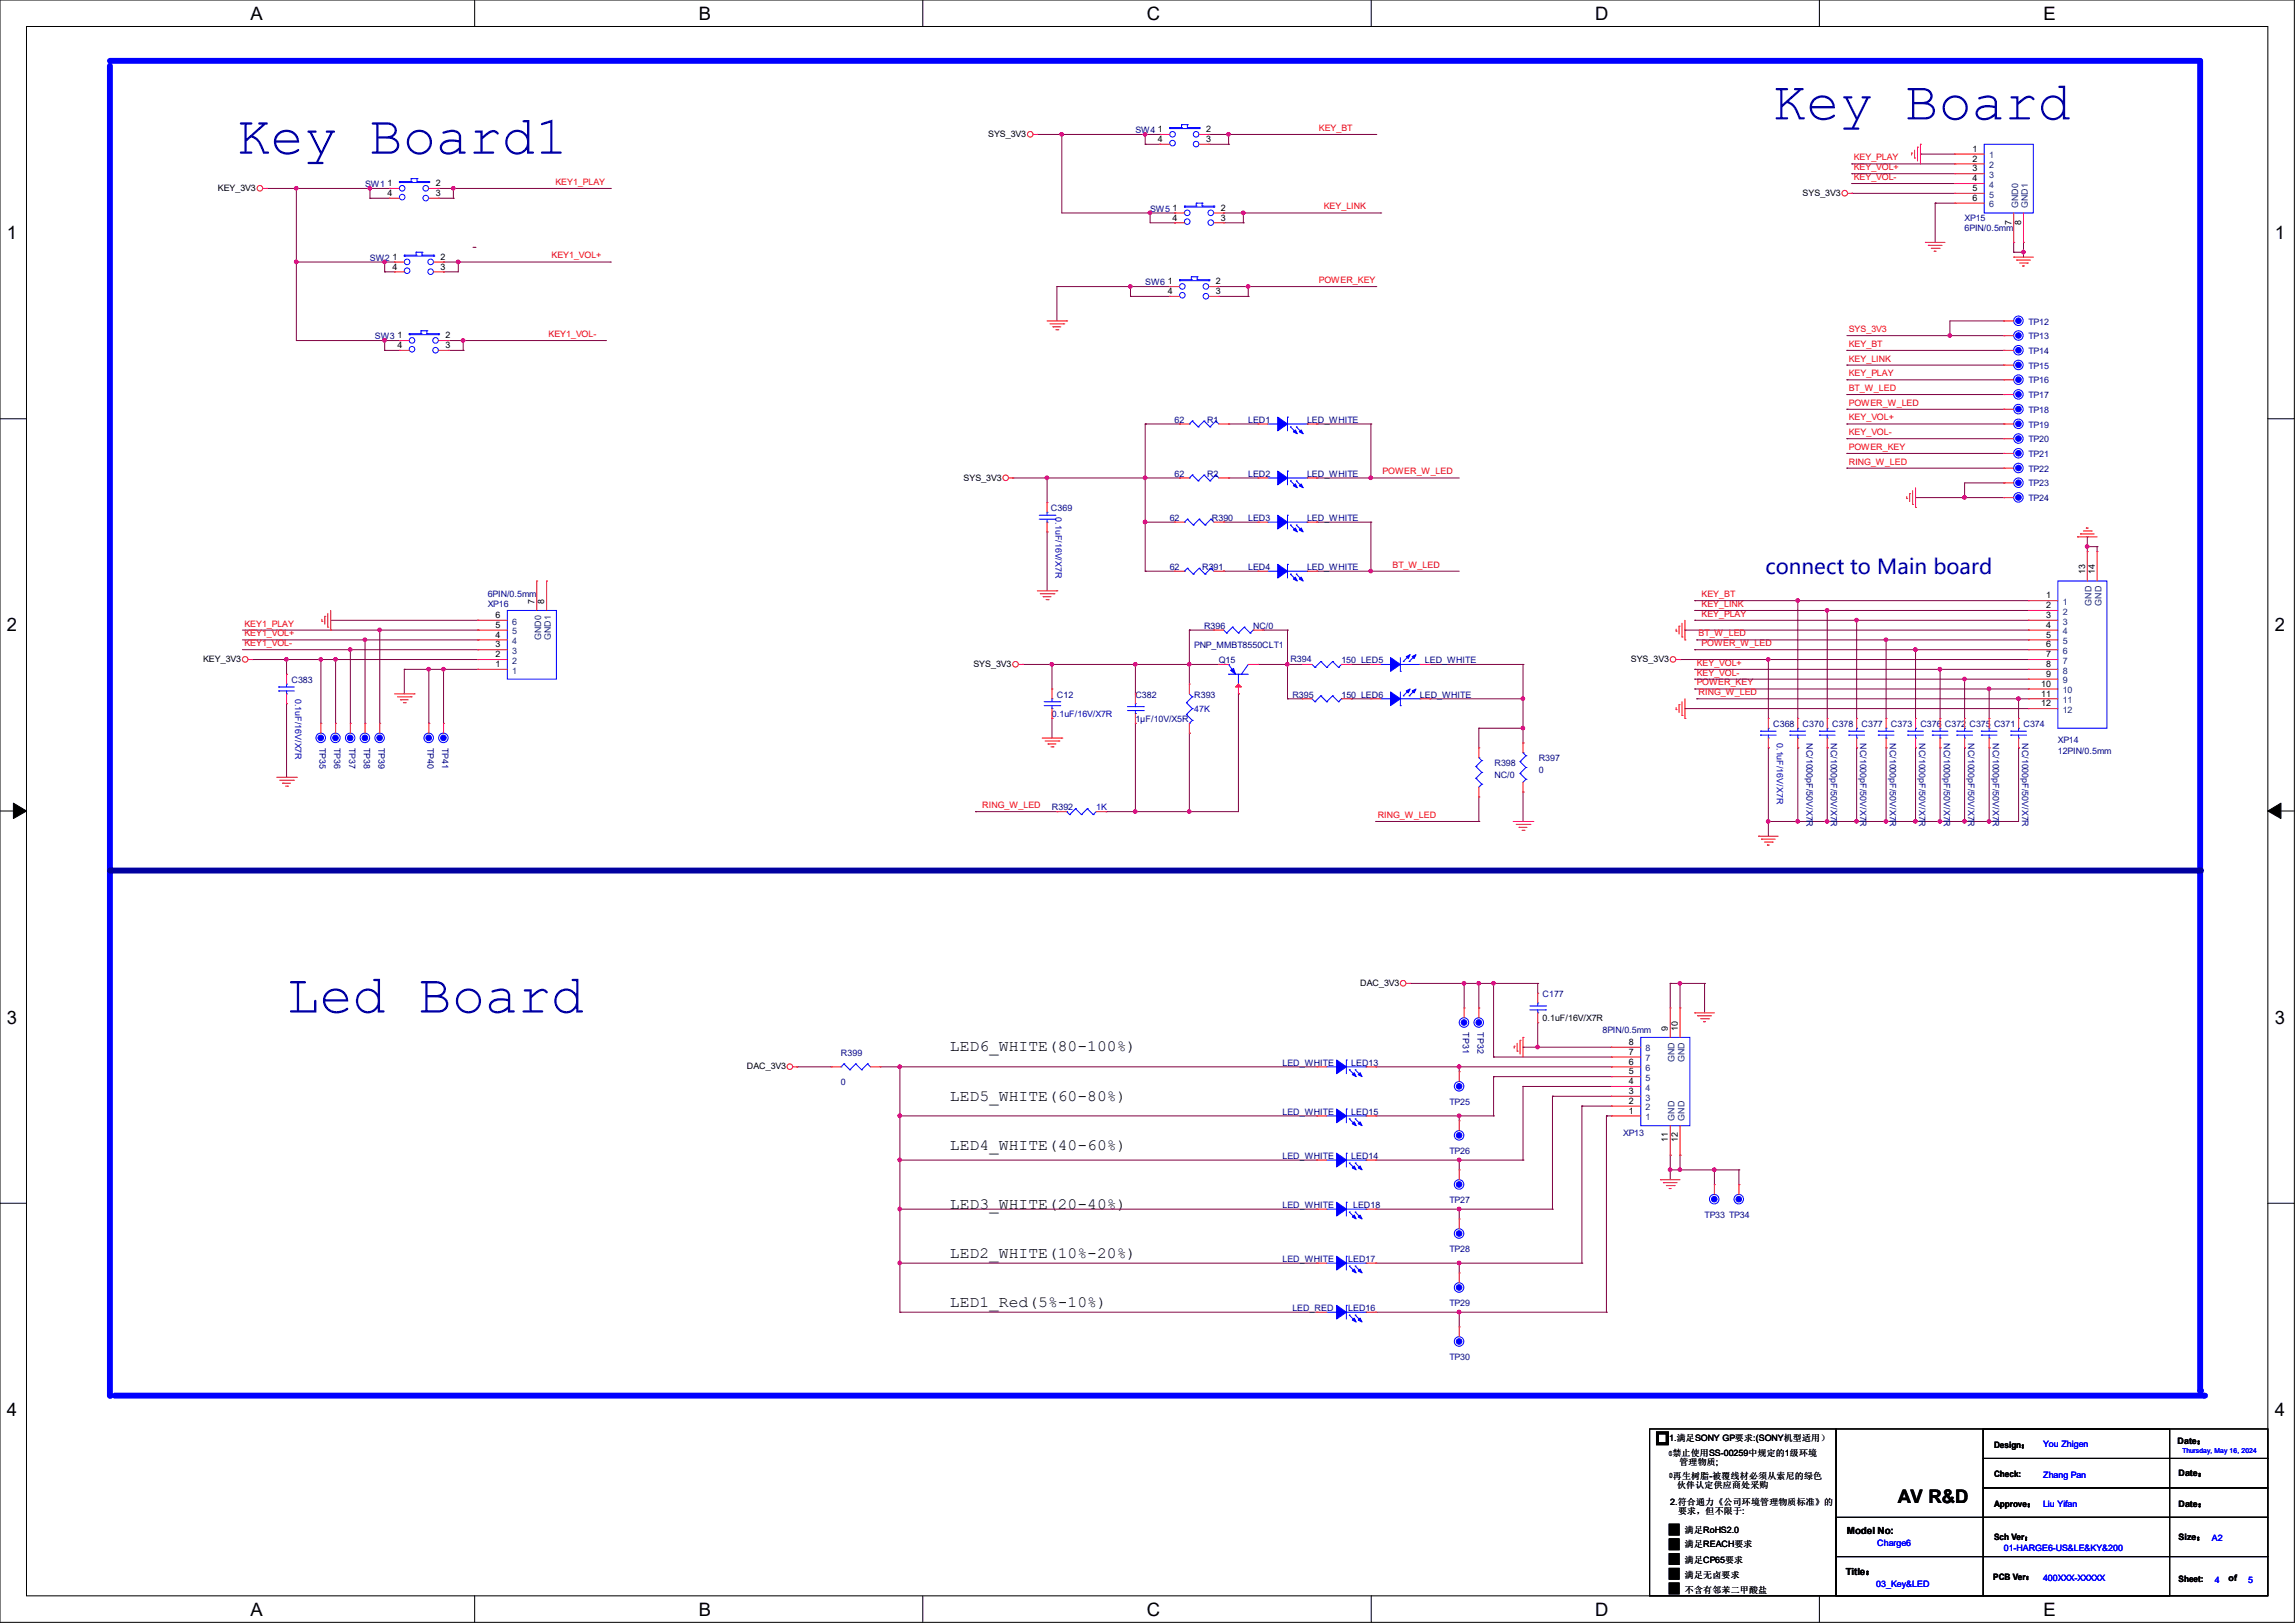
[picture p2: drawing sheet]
<svg xmlns="http://www.w3.org/2000/svg" width="297mm" height="210mm" viewBox="0 0 297 210" stroke-linecap="round" stroke-linejoin="round" font-family="sans-serif">
<defs><g id="words">
<g font-size="7.1" fill="#0000a0">
<text x="229.5" y="15.5">Key Board</text>
<text x="30.7" y="19.9">Key Board1</text>
<text x="37.1" y="131">Led Board</text>
</g>
<text font-size="2.7" fill="#0000a0" x="228.5" y="74.3">connect to Main board</text>
<g font-size="2.4">
<text x="32.4" y="2.6">A</text>
<text x="90.4" y="2.6">B</text>
<text x="148.4" y="2.6">C</text>
<text x="206.5" y="2.6">D</text>
<text x="264.5" y="2.6">E</text>
<text x=".9" y="30.9">1</text>
<text x="294.4" y="30.9">1</text>
<text x=".9" y="81.7">2</text>
<text x="294.4" y="81.7">2</text>
<text x=".9" y="132.5">3</text>
<text x="294.4" y="132.5">3</text>
<text x=".9" y="183.2">4</text>
<text x="294.4" y="183.2">4</text>
<text x="245.6" y="194.5">AV R&amp;D</text>
<text x="32.4" y="209.1">A</text>
<text x="90.4" y="209.1">B</text>
<text x="148.4" y="209.1">C</text>
<text x="206.5" y="209.1">D</text>
<text x="264.5" y="209.1">E</text>
</g>
<g font-size="2">
<text x="122.9" y="136.1">LED6_WHITE(80-100%)</text>
<text x="122.9" y="142.4">LED5_WHITE(60-80%)</text>
<text x="122.9" y="148.8">LED4_WHITE(40-60%)</text>
<text x="122.9" y="156.4">LED3_WHITE(20-40%)</text>
<text x="122.9" y="162.7">LED2_WHITE(10%-20%)</text>
<text x="122.9" y="169.1">LED1_Red(5%-10%)</text>
</g>
<g font-size="1.3">
<text x="238.9" y="203.8">Title：</text>
<text x="239" y="198.5">Model No:</text>
</g>
<g font-size="1.1">
<text x="127.9" y="17.7">SYS_3V3</text>
<text x="149.9" y="17.1">1</text>
<text x="156.1" y="17.1">2</text>
<text x="149.9" y="18.4">4</text>
<text x="156.1" y="18.4">3</text>
<text x="255.3" y="19.6">1</text>
<text x="255.3" y="20.9">2</text>
<text x="255.3" y="22.2">3</text>
<text x="255.3" y="23.5">4</text>
<text x="28.2" y="24.7">KEY_3V3</text>
<text x="50.2" y="24.1">1</text>
<text x="50.2" y="25.4">4</text>
<text x="56.4" y="24.1">2</text>
<text x="56.4" y="25.4">3</text>
<text x="151.8" y="27.3">1</text>
<text x="151.8" y="28.5">4</text>
<text x="158" y="27.3">2</text>
<text x="158" y="28.5">3</text>
<text x="233.3" y="25.4">SYS_3V3</text>
<text x="255.3" y="24.7">5</text>
<text x="255.3" y="26">6</text>
<text x="260.3" y="29.1" transform="rotate(-90 260.3 29.1)">7</text>
<text x="261.6" y="29.1" transform="rotate(-90 261.6 29.1)">8</text>
<text x="50.8" y="33.6">1</text>
<text x="50.8" y="34.9">4</text>
<text x="57" y="33.6">2</text>
<text x="57" y="34.9">3</text>
<text x="151.1" y="36.8">1</text>
<text x="151.1" y="38.1">4</text>
<text x="157.3" y="36.8">2</text>
<text x="157.3" y="38.1">3</text>
<text x="51.4" y="43.8">1</text>
<text x="51.4" y="45">4</text>
<text x="57.7" y="43.8">2</text>
<text x="57.7" y="45">3</text>
<text x="124.7" y="62.2">SYS_3V3</text>
<text x="264.8" y="77.4">1</text>
<text x="269.8" y="74.3" transform="rotate(-90 269.8 74.3)">13</text>
<text x="271.1" y="74.3" transform="rotate(-90 271.1 74.3)">14</text>
<text x="64.1" y="83.8">3</text>
<text x="64.1" y="82.5">4</text>
<text x="64.1" y="81.2">5</text>
<text x="64.1" y="80">6</text>
<text x="69.2" y="78.1" transform="rotate(-90 69.2 78.1)">7</text>
<text x="70.4" y="78.1" transform="rotate(-90 70.4 78.1)">8</text>
<text x="264.8" y="78.7">2</text>
<text x="264.8" y="80">3</text>
<text x="264.8" y="81.2">4</text>
<text x="264.8" y="82.5">5</text>
<text x="264.8" y="83.8">6</text>
<text x="26.3" y="85.7">KEY_3V3</text>
<text x="64.1" y="86.3">1</text>
<text x="64.1" y="85.1">2</text>
<text x="126" y="86.3">SYS_3V3</text>
<text x="211.1" y="85.7">SYS_3V3</text>
<text x="264.2" y="88.9">10</text>
<text x="264.8" y="85.1">7</text>
<text x="264.8" y="86.3">8</text>
<text x="264.8" y="87.6">9</text>
<text x="264.2" y="90.1">11</text>
<text x="264.2" y="91.4">12</text>
<text x="176" y="127.6">DAC_3V3</text>
<text x="199.6" y="132.2">0.1uF/16V/X7R</text>
<text x="210.8" y="137.8">6</text>
<text x="210.8" y="136.5">7</text>
<text x="210.8" y="135.2">8</text>
<text x="215.9" y="133.3" transform="rotate(-90 215.9 133.3)">9</text>
<text x="217.1" y="133.3" transform="rotate(-90 217.1 133.3)">10</text>
<text x="96.6" y="138.4">DAC_3V3</text>
<text x="210.8" y="142.8">2</text>
<text x="210.8" y="141.6">3</text>
<text x="210.8" y="140.3">4</text>
<text x="210.8" y="139">5</text>
<text x="210.8" y="144.1">1</text>
<text x="215.9" y="147.8" transform="rotate(-90 215.9 147.8)">11</text>
<text x="217.1" y="147.8" transform="rotate(-90 217.1 147.8)">12</text>
<text x="216" y="186.5">1.满足SONY GP要求:(SONY机型适用）</text>
<text x="216.4" y="188.4">禁止使用SS-00259中规定的1级环境</text>
<text x="216.5" y="191.3">再生树脂-被覆线材必须从索尼的绿色</text>
<text x="217.3" y="189.6">管理物质;</text>
<text x="258.1" y="187.4">Design：</text>
<text x="258.1" y="191.2">Check:</text>
<text x="281.8" y="186.9">Date：</text>
<text x="281.9" y="191.1">Date：</text>
<text x="216.1" y="194.8">2.符合通力《公司环境管理物质标准》的</text>
<text x="217" y="192.5">伙伴认定供应商处采购</text>
<text x="217.2" y="196">要求，但不限于:</text>
<text x="258.1" y="195">Approve：</text>
<text x="281.9" y="195">Date：</text>
<text x="218.1" y="198.3">满足RoHS2.0</text>
<text x="218.1" y="200.2">满足REACH要求</text>
<text x="218.1" y="202.3">满足CP65要求</text>
<text x="258.1" y="199.3">Sch Ver：</text>
<text x="281.9" y="199.3">Size：</text>
<text x="218.1" y="204.2">满足无卤要求</text>
<text x="218.1" y="206.1">不含有邻苯二甲酸盐</text>
<text x="257.9" y="204.4">PCB Ver：</text>
<text x="281.9" y="204.6">Sheet:</text>
<text x="288.4" y="204.6">of</text>
</g>
<g font-size="1.1" fill="#000080">
<text x="146.9" y="17.2">SW4</text>
<text x="47.2" y="24.2">SW1</text>
<text x="148.8" y="27.4">SW5</text>
<text x="254.2" y="28.7">XP15</text>
<text x="254.2" y="29.9">6PIN/0.5mm</text>
<text x="47.9" y="33.7">SW2</text>
<text x="148.2" y="36.9">SW6</text>
<text x="262.5" y="42">TP12</text>
<text x="48.5" y="43.9">SW3</text>
<text x="262.5" y="45.8">TP14</text>
<text x="262.5" y="47.7">TP15</text>
<text x="262.5" y="43.9">TP13</text>
<text x="262.5" y="49.6">TP16</text>
<text x="262.5" y="51.5">TP17</text>
<text x="262.5" y="53.4">TP18</text>
<text x="152" y="54.7">62</text>
<text x="156.2" y="54.7">R1</text>
<text x="161.5" y="54.7">LED1</text>
<text x="169.2" y="54.7">LED_WHITE</text>
<text x="262.5" y="55.3">TP19</text>
<text x="262.5" y="57.2">TP20</text>
<text x="262.5" y="59.1">TP21</text>
<text x="152" y="61.7">62</text>
<text x="156.2" y="61.7">R2</text>
<text x="161.5" y="61.7">LED2</text>
<text x="169.2" y="61.7">LED_WHITE</text>
<text x="262.5" y="61">TP22</text>
<text x="262.5" y="63">TP23</text>
<text x="262.5" y="64.9">TP24</text>
<text x="136" y="66.1">C369</text>
<text x="151.4" y="67.4">62</text>
<text x="156.8" y="67.4">R390</text>
<text x="161.5" y="67.4">LED3</text>
<text x="169.2" y="67.4">LED_WHITE</text>
<text x="63.1" y="77.3">6PIN/0.5mm</text>
<text x="151.4" y="73.7">62</text>
<text x="155.6" y="73.7">R391</text>
<text x="161.5" y="73.7">LED4</text>
<text x="169.2" y="73.7">LED_WHITE</text>
<text x="63.1" y="78.6">XP16</text>
<text x="154.6" y="83.9">PNP_MMBT8550CLT1</text>
<text x="155.8" y="81.4">R396</text>
<text x="162.2" y="81.4">NC/0</text>
<text x="37.7" y="88.4">C383</text>
<text x="157.7" y="85.8">Q15</text>
<text x="167" y="85.7">R394</text>
<text x="173.6" y="85.8">150 LED5</text>
<text x="184.4" y="85.8">LED_WHITE</text>
<text x="136.8" y="90.3">C12</text>
<text x="146.9" y="90.3">C382</text>
<text x="146.9" y="93.4">1μF/10V/X5R</text>
<text x="154.6" y="90.3">R393</text>
<text x="167.3" y="90.3">R395</text>
<text x="173.6" y="90.3">150 LED6</text>
<text x="183.8" y="90.3">LED_WHITE</text>
<text x="229.5" y="94.1">C368</text>
<text x="233.3" y="94.1">C370</text>
<text x="237.1" y="94.1">C378</text>
<text x="240.9" y="94.1">C377</text>
<text x="244.7" y="94.1">C373</text>
<text x="248.5" y="94.1">C376 C372 C375 C371</text>
<text x="261.9" y="94.1">C374</text>
<text x="41.4" y="96.8" transform="rotate(90 41.4 96.8)">TP35</text>
<text x="43.3" y="96.8" transform="rotate(90 43.3 96.8)">TP36</text>
<text x="45.2" y="96.8" transform="rotate(90 45.2 96.8)">TP37</text>
<text x="47.1" y="96.8" transform="rotate(90 47.1 96.8)">TP38</text>
<text x="49" y="96.8" transform="rotate(90 49 96.8)">TP39</text>
<text x="55.3" y="96.8" transform="rotate(90 55.3 96.8)">TP40</text>
<text x="57.2" y="96.8" transform="rotate(90 57.2 96.8)">TP41</text>
<text x="193.4" y="99.1">R398</text>
<text x="193.4" y="100.7">NC/0</text>
<text x="199.1" y="98.5">R397</text>
<text x="199.1" y="100">0</text>
<text x="233.8" y="96.1" transform="rotate(90 233.8 96.1)">NC/1000pF/50V/X7R</text>
<text x="236.9" y="96.1" transform="rotate(90 236.9 96.1)">NC/1000pF/50V/X7R</text>
<text x="240.8" y="96.1" transform="rotate(90 240.8 96.1)">NC/1000pF/50V/X7R</text>
<text x="244.6" y="96.1" transform="rotate(90 244.6 96.1)">NC/1000pF/50V/X7R</text>
<text x="248.4" y="96.1" transform="rotate(90 248.4 96.1)">NC/1000pF/50V/X7R</text>
<text x="251.6" y="96.1" transform="rotate(90 251.6 96.1)">NC/1000pF/50V/X7R</text>
<text x="254.7" y="96.1" transform="rotate(90 254.7 96.1)">NC/1000pF/50V/X7R</text>
<text x="257.9" y="96.1" transform="rotate(90 257.9 96.1)">NC/1000pF/50V/X7R</text>
<text x="261.7" y="96.1" transform="rotate(90 261.7 96.1)">NC/1000pF/50V/X7R</text>
<text x="266.3" y="96.1">XP14</text>
<text x="266.3" y="97.6">12PIN/0.5mm</text>
<text x="136.1" y="104.9">R392</text>
<text x="199.6" y="129">C177</text>
<text x="108.8" y="136.6">R399</text>
<text x="166" y="137.9">LED_WHITE</text>
<text x="174.9" y="137.9">LED13</text>
<text x="189.3" y="133.6" transform="rotate(90 189.3 133.6)">TP31</text>
<text x="191.2" y="133.6" transform="rotate(90 191.2 133.6)">TP32</text>
<text x="207.4" y="133.7">8PIN/0.5mm</text>
<text x="108.8" y="140.4">0</text>
<text x="187.6" y="143">TP25</text>
<text x="166" y="144.2">LED_WHITE</text>
<text x="166" y="149.9">LED_WHITE</text>
<text x="174.9" y="144.2">LED15</text>
<text x="174.9" y="149.9">LED14</text>
<text x="187.6" y="149.3">TP26</text>
<text x="210.1" y="147">XP13</text>
<text x="187.6" y="155.7">TP27</text>
<text x="166" y="156.3">LED_WHITE</text>
<text x="175.1" y="156.3">LED18</text>
<text x="220.6" y="157.6">TP33 TP34</text>
<text x="166" y="163.3">LED_WHITE</text>
<text x="174.5" y="163.3">LED17</text>
<text x="187.6" y="162">TP28</text>
<text x="167.3" y="169.6">LED_RED</text>
<text x="174.5" y="169.6">LED16</text>
<text x="187.6" y="169">TP29</text>
<text x="187.6" y="176">TP30</text>
</g>
<g font-size="1.1" fill="#f00">
<text x="170.7" y="16.9">KEY_BT</text>
<text x="71.9" y="23.9">KEY1_PLAY</text>
<text x="239.9" y="23.3">KEY_VOL-</text>
<text x="239.9" y="22">KEY_VOL+</text>
<text x="239.9" y="20.7">KEY_PLAY</text>
<text x="171.3" y="27.1">KEY_LINK</text>
<text x="71.4" y="33.4">KEY1_VOL+</text>
<text x="170.7" y="36.6">POWER_KEY</text>
<text x="71" y="43.6">KEY1_VOL-</text>
<text x="239.3" y="43">SYS_3V3</text>
<text x="239.3" y="44.9">KEY_BT</text>
<text x="239.3" y="46.8">KEY_LINK</text>
<text x="239.3" y="48.7">KEY_PLAY</text>
<text x="239.3" y="50.6">BT_W_LED</text>
<text x="239.3" y="52.5">POWER_W_LED</text>
<text x="239.3" y="54.4">KEY_VOL+</text>
<text x="239.3" y="56.3">KEY_VOL-</text>
<text x="239.3" y="58.2">POWER_KEY</text>
<text x="178.9" y="61.4">POWER_W_LED</text>
<text x="239.3" y="60.1">RING_W_LED</text>
<text x="180.2" y="73.5">BT_W_LED</text>
<text x="220.2" y="77.3">KEY_BT</text>
<text x="31.6" y="81.1">KEY1_PLAY</text>
<text x="31.6" y="82.3">KEY1_VOL+</text>
<text x="31.6" y="83.6">KEY1_VOL-</text>
<text x="219.8" y="82.3">BT_W_LED</text>
<text x="220.2" y="79.8">KEY_PLAY</text>
<text x="220.2" y="83.6">POWER_W_LED</text>
<text x="220.2" y="78.5">KEY_LINK</text>
<text x="219.6" y="88.7">POWER_KEY</text>
<text x="219.6" y="86.2">KEY_VOL+</text>
<text x="219.6" y="87.4">KEY_VOL-</text>
<text x="219.8" y="90">RING_W_LED</text>
<text x="127.1" y="104.6">RING_W_LED</text>
<text x="178.3" y="105.8">RING_W_LED</text>
</g>
<g font-size="1.1" fill="#004080">
<text x="257.4" y="20.5">1</text>
<text x="257.4" y="21.8">2</text>
<text x="257.4" y="23">3</text>
<text x="257.4" y="24.3">4</text>
<text x="257.4" y="25.6">5</text>
<text x="257.4" y="26.8">6</text>
<text x="261.2" y="26.9" transform="rotate(-90 261.2 26.9)">GND0</text>
<text x="262.4" y="26.9" transform="rotate(-90 262.4 26.9)">GND1</text>
<text x="66.3" y="83.4">4</text>
<text x="66.3" y="82.1">5</text>
<text x="66.3" y="80.8">6</text>
<text x="70" y="82.8" transform="rotate(-90 70 82.8)">GND0</text>
<text x="71.3" y="82.8" transform="rotate(-90 71.3 82.8)">GND1</text>
<text x="266.9" y="78.3">1</text>
<text x="266.9" y="79.5">2</text>
<text x="266.9" y="80.8">3</text>
<text x="266.9" y="82.1">4</text>
<text x="266.9" y="83.4">5</text>
<text x="270.7" y="78.4" transform="rotate(-90 270.7 78.4)">GND</text>
<text x="272" y="78.4" transform="rotate(-90 272 78.4)">GND</text>
<text x="66.3" y="87.2">1</text>
<text x="66.3" y="85.9">2</text>
<text x="66.3" y="84.6">3</text>
<text x="266.9" y="84.6">6</text>
<text x="266.9" y="85.9">7</text>
<text x="266.9" y="87.2">8</text>
<text x="266.9" y="88.4">9</text>
<text x="266.9" y="89.7">10</text>
<text x="266.9" y="91">11</text>
<text x="266.9" y="92.2">12</text>
<text x="213" y="137.3">7</text>
<text x="213" y="136.1">8</text>
<text x="216.7" y="137.5" transform="rotate(-90 216.7 137.5)">GND</text>
<text x="218" y="137.5" transform="rotate(-90 218 137.5)">GND</text>
<text x="213" y="143.7">2</text>
<text x="213" y="142.4">3</text>
<text x="213" y="141.1">4</text>
<text x="213" y="139.9">5</text>
<text x="213" y="138.6">6</text>
<text x="213" y="145">1</text>
<text x="216.7" y="145" transform="rotate(-90 216.7 145)">GND</text>
<text x="218" y="145" transform="rotate(-90 218 145)">GND</text>
</g>
<g font-size="1.1" fill="#0000a0">
<text x="136.6" y="66.9" transform="rotate(90 136.6 66.9)">0.1uF/16V/X7R</text>
<text x="38.2" y="90.4" transform="rotate(90 38.2 90.4)">0.1uF/16V/X7R</text>
<text x="136.1" y="92.8">0.1uF/16V/X7R</text>
<text x="154.6" y="92.2">47K</text>
<text x="230" y="96.1" transform="rotate(90 230 96.1)">0.1uF/16V/X7R</text>
<text x="141.9" y="104.9">1K</text>
</g>
<g font-size="1.1" fill="#00f">
<text x="264.4" y="187.3">You Zhigen</text>
<text x="264.4" y="191.2">Zhang Pan</text>
<text x="264.4" y="195">Liu Yifan</text>
<text x="242.9" y="200.1">Charge6</text>
<text x="259.3" y="200.8">01-HARGE6-US&amp;LE&amp;KY&amp;200</text>
<text x="286.3" y="199.4">A2</text>
<text x="242.8" y="205.3">03_Key&amp;LED</text>
<text x="264.4" y="204.6">400XXX-XXXXX</text>
<text x="286.6" y="204.8">4</text>
<text x="290.9" y="204.8">5</text>
</g>
<g font-size=".9">
<text x="216" y="188.4">①</text>
<text x="216" y="191.3">②</text>
</g>
<text font-size=".9" fill="#00f" x="282.5" y="188">Thursday, May 16, 2024</text>
</g></defs>
<path d="M0 0h296.9v209.9h-296.9zM3.4 3.4h290.1v203.1h-290.1z" fill="none" stroke="#000" stroke-width=".13"/>
<g fill="#fff">
<path d="M32.4 .4h1.6v2.7h-1.6z"/>
<path d="M32.4 206.9h1.6v2.7h-1.6z"/>
</g>
<path d="M61.4 0v3.4M61.4 206.5v3.4" fill="none" stroke="#000" stroke-width=".13"/>
<g fill="#fff">
<path d="M90.4 .4h1.6v2.7h-1.6z"/>
<path d="M90.4 206.9h1.6v2.7h-1.6z"/>
</g>
<path d="M119.4 0v3.4M119.4 206.5v3.4" fill="none" stroke="#000" stroke-width=".13"/>
<g fill="#fff">
<path d="M148.4 .4h1.7v2.7h-1.7z"/>
<path d="M148.4 206.9h1.7v2.7h-1.7z"/>
</g>
<path d="M177.5 0v3.4M177.5 206.5v3.4" fill="none" stroke="#000" stroke-width=".13"/>
<g fill="#fff">
<path d="M206.5 .4h1.7v2.7h-1.7z"/>
<path d="M206.5 206.9h1.7v2.7h-1.7z"/>
</g>
<path d="M235.5 0v3.4M235.5 206.5v3.4" fill="none" stroke="#000" stroke-width=".13"/>
<g fill="#fff">
<path d="M264.5 .4h1.5v2.7h-1.5z"/>
<path d="M264.5 206.9h1.5v2.7h-1.5z"/>
<path d="M.9 28.8h1.3v2.7h-1.3z"/>
<path d="M294.4 28.8h1.3v2.7h-1.3z"/>
<path d="M.9 79.5h1.3v2.7h-1.3z"/>
<path d="M294.4 79.5h1.3v2.7h-1.3z"/>
</g>
<path d="M0 54.2h3.4M293.5 54.2h3.4" fill="none" stroke="#000" stroke-width=".13"/>
<g fill="#fff">
<path d="M.9 130.3h1.3v2.7h-1.3z"/>
<path d="M294.4 130.3h1.3v2.7h-1.3z"/>
</g>
<path d="M0 104.9h3.4M293.5 104.9h3.4" fill="none" stroke="#000" stroke-width=".13"/>
<path d="M1.7 103.9l1.7 1-1.7 1zM293.5 104.9l1.7-1v2z" fill="#000" stroke="#000" stroke-width=".13"/>
<g fill="#fff">
<path d="M.9 181.1h1.3v2.6h-1.3z"/>
<path d="M294.4 181.1h1.3v2.6h-1.3z"/>
</g>
<path d="M0 155.7h3.4M293.5 155.7h3.4" fill="none" stroke="#000" stroke-width=".13"/>
<path d="M14.2 8.5v172.1" fill="none" stroke="#00f" stroke-width=".76"/>
<circle cx="14.2" cy="180.6" r=".38" fill="#00f"/>
<path d="M14.2 7.9h270.4" fill="none" stroke="#00f" stroke-width=".76"/>
<circle cx="284.6" cy="7.9" r=".38" fill="#00f"/>
<path d="M284.7 7.9v172.1" fill="none" stroke="#00f" stroke-width=".76"/>
<circle cx="284.7" cy="180" r=".38" fill="#00f"/>
<path d="M14.9 180.6h270.3" fill="none" stroke="#00f" stroke-width=".76"/>
<circle cx="285.2" cy="180.6" r=".38" fill="#00f"/>
<path d="M14.2 112.6h270.5" fill="none" stroke="#0000a0" stroke-width=".76"/>
<circle cx="284.7" cy="112.6" r=".38" fill="#0000a0"/>
<g fill="none" stroke="#800040" stroke-width=".13">
<path d="M134.2 17.4h15.9M137.4 17.4h.1M137.4 17.4v10.2h14.6M148.2 17.4h.1M148.2 18.7h.1M148.2 17.4v1.3M148.2 18.7h1.9M150.1 17.4h.1M156.5 17.4h21.6M156.5 18.7h2.5M159 17.4h.1M159 18.7h.1"/>
<path d="M159 17.4v1.3M178.1 17.4h.1M248.5 19.9h.1M248.5 19.9h4.5M34.5 24.4h15.9M38.4 24.4h.1M38.4 33.9h.1M38.4 33.9h12.7M38.4 24.4v19.7h13.3M47.9 24.4h.1M47.9 25.7h.1M47.9 25.7h2.5"/>
<path d="M47.9 24.4v1.3M49.8 33.9h.1M49.8 35.2h.1M49.8 35.2h1.3M49.8 33.9v1.3M50.4 24.4h.1M56.8 24.4h22.2M56.8 25.7h1.9M57.4 33.9h.1M57.4 35.2h.1M57.4 33.9h21.6M58.7 24.4h.1"/>
<path d="M58.7 25.7h.1M58.7 24.4v1.3M59.3 33.9h.1M59.3 33.9v1.3h-1.9M61.2 32h.3M61.5 32h.1M79 33.9h.1M79 24.4h.1M136.8 37.1h.1M136.8 37.1h14.6M136.8 37.1v4.4M146.3 37.1h.1"/>
<path d="M146.3 38.4h.1M146.3 38.4h5.1M146.3 37.1v1.3M148.8 27.6h.1M148.8 27.6v1.2h3.2M151.4 37.1h.1M152 28.8h.1M152 27.6h.1M157.7 37.1h20.4M157.7 38.4h3.8M158.4 27.6h20.3M158.4 28.8h2.5"/>
<path d="M160.9 27.6h.1M160.9 28.8h.1M160.9 27.6v1.2M161.5 37.1h.1M161.5 38.4h.1M161.5 37.1v1.3M178.1 37.1h.1M178.7 27.6h.1M239.6 25h.1M239.6 23.7h.1M239.6 22.5h.1M239.6 21.2h.1"/>
<path d="M239.6 25h13.4M239.6 23.7h13.4M239.6 22.5h13.4M239.6 21.2h13.4M250.4 26.3h.1M250.4 26.3v5.1M250.4 26.3h2.6M260.6 31.4h.1M260.6 32.6h.1M260.6 31.4v1.2M260.6 32.6h1.3M261.9 31.4h.1"/>
<path d="M261.9 32.6h.1M261.9 31.4v1.9M49.8 44.1h.1M49.8 45.3h.1M49.8 45.3h1.9M49.8 44.1v1.2M51.7 44.1h.1M58 44.1h20.4M58 45.3h1.9M59.9 44.1h.1M59.9 45.3h.1M59.9 44.1v1.2"/>
<path d="M78.4 44.1h.1M148.2 54.9h.1M148.2 54.9h4.5M148.2 54.9v19M159 54.9h.1M159 54.9h3.8M170.4 54.9h.1M170.4 54.9h7M177.4 54.9h.1M177.4 54.9v6.9M239 45.3h.1M239 47.2h.1"/>
<path d="M239 49.1h.1M239 51.1h.1M239 53h.1M239 54.9h.1M239 56.8h.1M239 58.7h.1M239 54.9h20.3M239 43.4h20.3M239 45.3h20.3M239 47.2h20.3M239 49.1h20.3M239 51.1h20.3"/>
<path d="M239 53h20.3M239 56.8h20.3M239 58.7h20.3M252.3 43.4h.1M259.3 43.4h.1M259.3 41.5h.1M259.3 41.5h-7v1.9M131.1 61.8h.1M131.1 61.8h21.6M135.5 68.8h.1M135.5 61.8h.1M135.5 61.8v3.2"/>
<path d="M135.5 68.8v7.7M148.2 67.6h.1M148.2 73.9h.1M148.2 61.8h.1M148.2 73.9h3.8M148.2 67.6h3.8M158.4 73.9h.1M158.4 67.6h.1M158.4 73.9h4.4M158.4 67.6h4.4M159 61.8h.1M159 61.8h3.8"/>
<path d="M170.4 67.6h.1M170.4 73.9h.1M170.4 61.8h.1M170.4 61.8h18.4M170.4 73.9h18.4M170.4 67.6h7M177.4 73.9h.1M177.4 61.8h.1M177.4 67.6h.1M177.4 67.6v6.3M219.3 79h.1M219.3 77.7h.1"/>
<path d="M219.3 77.7h43.2M219.3 79h43.2M232.7 77.7h.1M232.7 77.7v15.3M236.5 79h.1M236.5 79v14M239 60.6h.1M239 60.6h20.3M247.9 64.4h11.4M254.3 64.4h.1M259.3 62.5h.1M259.3 64.4h.1"/>
<path d="M259.3 62.5h-5v1.9M270.1 70.7h.1M270.1 69.5h.1M270.1 69.5v1.9M270.1 70.7h1.3M271.4 70.7h.1M271.4 70.7v.7M31.4 81.5h30.4M31.4 84.1h30.4M31.4 82.8h30.4M32.6 85.3h29.2M37.1 85.3h.1"/>
<path d="M37.1 85.3v1.9M37.1 91.1v9.5M41.5 85.3h.1M41.5 85.3v8.3M42.8 80.3h19M43.4 85.3h.1M43.4 85.3v8.3M45.3 84.1h.1M45.3 84.1v9.5M47.2 82.8h.1M47.2 82.8v10.8M49.1 81.5h.1"/>
<path d="M49.1 81.5v12.1M52.3 86.6h.1M52.3 86.6h9.5M52.3 86.6v3.2M55.5 86.6h.1M55.5 93.6h.1M55.5 86.6v7M57.4 86.6h.1M57.4 86.6v7M61.8 80.3h.1M61.8 86.6h.1M61.8 85.3h.1"/>
<path d="M61.8 84.1h.1M61.8 82.8h.1M61.8 81.5h.1M132.3 86h.1M132.3 86h25.4M136.1 86h.1M136.1 93h.1M136.1 86v3.2M136.1 93v2.5M146.9 93.6h.1M146.9 86h.1M146.9 86v3.8"/>
<path d="M146.9 93.6v11.4M153.9 86h.1M153.9 94.9h.1M153.9 81.5h.1M153.9 81.5h3.2M153.9 81.5v7M153.9 94.9v10.1M160.3 89.8h.1M160.3 89.8v15.2h-17.2M162.8 86h.1M162.8 86h5.7M163.4 81.5h.1"/>
<path d="M163.4 81.5h3.2M166.6 86h.1M166.6 90.4h.1M166.6 81.5h.1M166.6 90.4h1.9M166.6 81.5v8.9M174.9 86h.1M174.9 90.4h.1M174.9 86h2.5M174.9 90.4h2.5M185 86h.1M185 90.4h.1"/>
<path d="M185 86h12.1M185 90.4h12.1M191.4 94.2h.1M191.4 94.2v2.6M191.4 94.2h5.7M197.1 86h.1M197.1 94.2h.1M197.1 96.1h.1M197.1 86v10.1M217.4 85.3h.1M217.4 85.3h45.1M218.1 81.5h.1"/>
<path d="M218.1 91.7h.1M218.1 81.5h44.4M218.1 91.7h44.4M219.3 80.3h.1M219.3 89.2h.1M219.3 84.1h.1M219.3 86.6h.1M219.3 87.9h.1M219.3 80.3h43.2M219.3 89.2h43.2M219.3 84.1h43.2M219.3 86.6h43.2"/>
<path d="M219.3 87.9h43.2M219.6 82.8h.1M219.6 90.4h.1M219.6 90.4h42.9M219.6 82.8h42.9M228.9 96.8h.1M228.9 85.3h.1M228.9 85.3v7.7M228.9 96.8v11.4M232.7 96.8h.1M232.7 96.8v9.5M236.5 96.8h.1"/>
<path d="M236.5 96.8v9.5M240.3 96.8h.1M240.3 80.3h.1M240.3 80.3v12.7M240.3 96.8v9.5M244.1 82.8h.1M244.1 96.8h.1M244.1 82.8v10.2M244.1 96.8v9.5M247.9 96.8h.1M247.9 84.1h.1M247.9 84.1v8.9"/>
<path d="M247.9 96.8v9.5M251.1 96.8h.1M251.1 86.6h.1M251.1 86.6v6.4M251.1 96.8v9.5M254.3 96.8h.1M254.3 87.9h.1M254.3 87.9v5.1M254.3 96.8v9.5M257.4 96.8h.1M257.4 89.2h.1M257.4 89.2v3.8"/>
<path d="M257.4 96.8v9.5M261.2 90.4h.1M261.2 96.8h.1M261.2 96.8v9.5h-32.3M261.2 90.4v2.6M37.1 100.6h.1M126.2 105h.1M126.2 105h10.6M143.1 105h.1M146.9 105h.1M153.9 105h.1M178.1 106.3h.1"/>
<path d="M178.1 106.3h13.3M191.4 106.3h.1M191.4 103.1v3.2M197.1 102.5h.1M197.1 102.5v3.8M228.9 106.3h.1M232.7 106.3h.1M236.5 106.3h.1M240.3 106.3h.1M244.1 106.3h.1M247.9 106.3h.1M251.1 106.3h.1"/>
<path d="M254.3 106.3h.1M257.4 106.3h.1M103.1 138h.1M103.1 138h4.5M113.9 138h56.5M116.5 138h.1M116.5 138v31.8M178.1 138h30.4M182.5 127.3h16.5M188.8 138h.1M188.8 138v.7M189.5 127.3h.1"/>
<path d="M189.5 127.3v3.1M191.4 127.3h.1M191.4 127.3v3.1M193.3 139.3h.1M193.3 136.8h.1M193.3 127.3h.1M193.3 127.3v9.5M193.3 139.3v5.1M193.3 136.8h15.2M193.3 139.3h15.2M197.1 135.5h.1M197.1 135.5h11.4"/>
<path d="M199 132.3h.1M199 135.5h.1M199 127.3h.1M199 127.3v1.2M199 132.3v3.2M208.5 138h.1M216.2 127.3h.1M216.2 127.3v3.1M216.2 127.3h4.4M217.4 127.3h.1M217.4 127.3v3.1M220.6 127.3h.1"/>
<path d="M220.6 127.3v3.8M116.5 144.4h.1M116.5 150.1h.1M116.5 156.5h.1M116.5 150.1h53.9M116.5 156.5h53.9M116.5 144.4h53.9M178.1 150.1h19M178.1 156.5h22.8M178.1 144.4h15.2M188.8 150.1h.1M188.8 156.5h.1"/>
<path d="M188.8 144.4h.1M188.8 144.4v.6M188.8 150.1v1.3M188.8 156.5v1.2M193.3 144.4h.1M197.1 140.6h.1M197.1 150.1h.1M197.1 140.6v9.5M197.1 140.6h11.4M200.9 141.9h.1M200.9 156.5h.1M200.9 141.9h7.6"/>
<path d="M200.9 141.9v14.6M204.7 143.1h.1M204.7 143.1h3.8M204.7 143.1v20.3M207.9 144.4h.1M207.9 144.4h.6M207.9 144.4v25.4M216.2 149.5h.1M216.2 151.4h.1M216.2 149.5v3.2M216.2 151.4h8.8M217.4 149.5h.1"/>
<path d="M217.4 149.5v1.9M221.9 151.4h.1M221.9 151.4v1.9M225 153.3h.1M225 151.4h.1M225 151.4v1.9M116.5 169.8h.1M116.5 163.4h.1M116.5 163.4h53.9M116.5 169.8h53.9M178.1 163.4h26.6M178.1 169.8h29.8"/>
<path d="M188.8 163.4h.1M188.8 169.8h.1M188.8 163.4v1.3M188.8 169.8v1.9M204.7 163.4h.1M207.9 169.8h.1"/>
</g>
<g fill="#f0f" stroke="#f0f" stroke-width=".13">
<circle cx="177.4" cy="61.8" r=".23"/>
<circle cx="177.4" cy="73.9" r=".23"/>
<circle cx="148.2" cy="67.5" r=".23"/>
<circle cx="148.2" cy="61.8" r=".23"/>
<circle cx="136.1" cy="86" r=".23"/>
<circle cx="146.3" cy="37.1" r=".23"/>
<circle cx="38.3" cy="33.9" r=".23"/>
<circle cx="49.8" cy="33.9" r=".23"/>
<circle cx="49.8" cy="44" r=".23"/>
<circle cx="137.4" cy="17.4" r=".23"/>
<circle cx="240.3" cy="80.2" r=".23"/>
<circle cx="228.8" cy="106.3" r=".23"/>
<circle cx="257.4" cy="89.1" r=".23"/>
<circle cx="236.5" cy="106.3" r=".23"/>
<circle cx="232.6" cy="106.3" r=".23"/>
<circle cx="228.8" cy="85.3" r=".23"/>
<circle cx="257.4" cy="106.3" r=".23"/>
<circle cx="247.9" cy="84.1" r=".23"/>
<circle cx="244.1" cy="82.8" r=".23"/>
<circle cx="251.1" cy="86.6" r=".23"/>
<circle cx="254.2" cy="87.9" r=".23"/>
<circle cx="261.2" cy="90.4" r=".23"/>
<circle cx="254.2" cy="106.3" r=".23"/>
<circle cx="251.1" cy="106.3" r=".23"/>
<circle cx="247.9" cy="106.3" r=".23"/>
<circle cx="244.1" cy="106.3" r=".23"/>
<circle cx="240.3" cy="106.3" r=".23"/>
<circle cx="270.1" cy="70.7" r=".23"/>
<circle cx="236.5" cy="79" r=".23"/>
<circle cx="232.6" cy="77.7" r=".23"/>
<circle cx="135.5" cy="61.8" r=".23"/>
<circle cx="197.1" cy="90.4" r=".23"/>
<circle cx="38.3" cy="24.4" r=".23"/>
<circle cx="47.9" cy="24.4" r=".23"/>
<circle cx="153.9" cy="105" r=".23"/>
<circle cx="146.9" cy="105" r=".23"/>
<circle cx="153.9" cy="86" r=".23"/>
<circle cx="146.9" cy="86" r=".23"/>
<circle cx="217.4" cy="127.2" r=".23"/>
<circle cx="217.4" cy="151.4" r=".23"/>
<circle cx="216.1" cy="151.4" r=".23"/>
<circle cx="116.4" cy="144.4" r=".23"/>
<circle cx="116.4" cy="138" r=".23"/>
<circle cx="116.4" cy="150.1" r=".23"/>
<circle cx="116.4" cy="163.4" r=".23"/>
<circle cx="189.5" cy="127.2" r=".23"/>
<circle cx="199" cy="135.5" r=".23"/>
<circle cx="193.3" cy="127.2" r=".23"/>
<circle cx="261.9" cy="32.6" r=".23"/>
<circle cx="37.1" cy="85.3" r=".23"/>
<circle cx="41.5" cy="85.3" r=".23"/>
<circle cx="47.2" cy="82.8" r=".23"/>
<circle cx="45.3" cy="84.1" r=".23"/>
<circle cx="197.1" cy="94.2" r=".23"/>
<circle cx="166.6" cy="86" r=".23"/>
<circle cx="116.4" cy="156.4" r=".23"/>
<circle cx="55.5" cy="86.6" r=".23"/>
<circle cx="57.4" cy="86.6" r=".23"/>
<circle cx="43.4" cy="85.3" r=".23"/>
<circle cx="49.1" cy="81.5" r=".23"/>
<circle cx="252.3" cy="43.4" r=".23"/>
<circle cx="254.2" cy="64.4" r=".23"/>
<circle cx="191.4" cy="127.2" r=".23"/>
<circle cx="188.8" cy="138" r=".23"/>
<circle cx="188.8" cy="144.4" r=".23"/>
<circle cx="188.8" cy="150.1" r=".23"/>
<circle cx="188.8" cy="156.4" r=".23"/>
<circle cx="188.8" cy="163.4" r=".23"/>
<circle cx="188.8" cy="169.8" r=".23"/>
<circle cx="221.8" cy="151.4" r=".23"/>
<circle cx="59.3" cy="33.9" r=".23"/>
<circle cx="58.7" cy="24.4" r=".23"/>
<circle cx="59.9" cy="44" r=".23"/>
<circle cx="159" cy="17.4" r=".23"/>
<circle cx="148.2" cy="17.4" r=".23"/>
<circle cx="148.8" cy="27.5" r=".23"/>
<circle cx="160.9" cy="27.5" r=".23"/>
<circle cx="161.5" cy="37.1" r=".23"/>
</g>
<g fill="none" stroke="#f00" stroke-width=".13">
<path d="M133.7 17.4h.5M134.2 17.4h.1M150.1 17.4h.1M150.1 18.7h.1M150.1 17.4h1.3M150.1 18.7h1.3M155.2 17.4h1.3M155.2 18.7h1.3M156.5 17.4h.1M156.5 18.7h.1M247.4 19.8h.1M247.4 19.8v.3"/>
<path d="M247.8 19.4v1M248.2 19h.1M248.2 19v1.8M248.5 18.7h.1M248.5 18.7v2.5M253 19.9h.1M253 19.9h3.8M34 24.4h.5M34.5 24.4h.1M50.4 24.4h.1M50.4 25.7h.1M50.4 24.4h1.3"/>
<path d="M50.4 25.7h1.3M51.1 33.9h.1M51.1 35.2h.1M51.1 33.9h1.2M51.1 35.2h1.2M55.5 24.4h1.3M55.5 25.7h1.3M56.1 33.9h1.3M56.1 35.2h1.3M56.8 24.4h.1M56.8 25.7h.1M57.4 33.9h.1"/>
<path d="M57.4 35.2h.1M151.4 37.1h.1M151.4 38.4h.1M151.4 37.1h1.3M151.4 38.4h1.3M152 27.6h.1M152 28.8h.1M152 27.6h1.3M152 28.8h1.3M156.5 37.1h1.2M156.5 38.4h1.2M157.1 27.6h1.3"/>
<path d="M157.1 28.8h1.3M157.7 37.1h.1M157.7 38.4h.1M158.4 27.6h.1M158.4 28.8h.1M239.1 25h.5M239.6 25h.1M247.8 20.4h.1M249.2 31.4h.1M249.2 31.4h2.5M249.6 31.7h.1M249.6 31.7h1.7"/>
<path d="M249.9 32.1h1.1M250.3 32.5h.1M250.3 32.5h.3M251 32.1h.1M253 21.2h.1M253 22.5h.1M253 23.7h.1M253 25h.1M253 26.3h.1M253 25h3.8M253 21.2h3.8M253 22.5h3.8"/>
<path d="M253 23.7h3.8M253 26.3h3.8M260.6 33.3h.1M260.6 31.4h.1M260.6 33.3h2.5M260.6 27.6v3.8M261 33.7h.1M261 33.7h1.8M261.4 34h1M261.7 34.4h.1M261.7 34.4h.3M261.9 31.4h.1"/>
<path d="M261.9 27.6v3.8M262.4 34h.1M51.7 44.1h.1M51.7 45.3h.1M51.7 45.3h1.3M51.7 44.1h1.3M56.8 45.3h1.2M56.8 44.1h1.2M58 44.1h.1M58 45.3h.1M135.5 41.5h2.5M135.9 41.9h1.8"/>
<path d="M136.3 42.3h.1M136.3 42.3h1M136.7 42.7h.2M136.9 42.7h.1M137.7 41.9h.1M138 41.5h.1M152.7 54.9h.1M152.7 54.9h1.2M157.7 54.9h1.3M159 54.9h.1M162.8 54.9h.1M162.8 54.9h1.3"/>
<path d="M169.2 54.9h1.2M170.4 54.9h.1M259.3 45.3h.1M259.3 47.2h.1M259.3 49.1h.1M259.3 51.1h.1M259.3 53h.1M259.3 54.9h.1M259.3 56.8h.1M259.3 58.7h.1M259.3 41.5h.1M259.3 43.4h.1"/>
<path d="M259.3 41.5h1.3M259.3 45.3h1.3M259.3 47.2h1.3M259.3 49.1h1.3M259.3 51.1h1.3M259.3 54.9h1.3M259.3 53h1.3M259.3 56.8h1.3M259.3 58.7h1.3M259.3 43.4h1.3M42 79.8h.1M42 79.8v1"/>
<path d="M42.4 79.4v1.8M42.8 79v2.5M69.5 75.2h.1M69.5 75.2v3.8M70.7 75.2h.1M70.7 75.2v3.8M130.6 61.8h.5M131.1 61.8h.1M134.2 76.5h2.6M134.6 76.8h1.8M135 77.2h.1M135 77.2h1"/>
<path d="M135.4 77.6h.2M135.5 65h.1M135.5 68.8h.1M135.5 65v1.3M135.5 67.6v1.2M135.6 77.6h.1M136.4 76.8h.1M136.8 76.5h.1M152 73.9h.1M152 67.6h.1M152 73.9h1.3M152 67.6h1.3"/>
<path d="M152.7 61.8h.1M152.7 61.8h1.2M157.1 73.9h1.3M157.1 67.6h1.3M157.7 61.8h1.3M158.4 73.9h.1M158.4 67.6h.1M159 61.8h.1M162.8 61.8h.1M162.8 67.6h.1M162.8 73.9h.1M162.8 61.8h1.3"/>
<path d="M162.8 73.9h1.3M162.8 67.6h1.3M169.2 61.8h1.2M169.2 73.9h1.2M169.2 67.6h1.2M170.4 61.8h.1M170.4 67.6h.1M170.4 73.9h.1M246.8 64.5h.1M246.8 64.3v.2M247.1 63.9h.1M247.1 63.9v1"/>
<path d="M247.5 65.3h.1M247.5 63.5v1.8M247.9 65.7h.1M247.9 63.1v2.6M259.3 60.6h.1M259.3 62.5h.1M259.3 64.4h.1M259.3 60.6h1.3M259.3 62.5h1.3M259.3 64.4h1.3M262.5 77.7h.1M262.5 79h.1"/>
<path d="M262.5 77.7h3.8M262.5 79h3.8M268.9 69.5h.1M268.9 69.5h2.5M269.2 69.1h.1M269.2 69.1h1.8M269.6 68.7h1M270 68.3h.1M270 68.3h.3M270.1 71.4h.1M270.1 71.4v3.8M270.6 68.7h.1"/>
<path d="M271.4 71.4h.1M271.4 71.4v3.8M32.1 85.3h.5M32.6 85.3h.1M37.1 91.1h.1M37.1 87.2h.1M37.1 87.2v1.3M37.1 89.8v1.3M41.5 93.6h.1M41.5 93.6v1.3M41.7 80.4h.1M41.7 80.1v.3"/>
<path d="M42.4 81.2h.1M42.8 81.5h.1M43.4 93.6h.1M43.4 93.6v1.3M45.3 93.6h.1M45.3 93.6v1.3M47.2 93.6h.1M47.2 93.6v1.3M49.1 93.6h.1M49.1 93.6v1.3M51.1 89.8h2.5M51.4 90.2h1.8"/>
<path d="M51.8 90.6h.1M51.8 90.6h1M52.2 90.9h.3M52.5 90.9h.1M53.2 90.2h.1M53.6 89.8h.1M55.5 93.6h.1M55.5 93.6v1.3M57.4 93.6h.1M57.4 93.6v1.3M61.8 86.6h.1M61.8 85.3h.1"/>
<path d="M61.8 84.1h.1M61.8 82.8h.1M61.8 81.5h.1M61.8 80.3h.1M61.8 85.3h3.9M61.8 80.3h3.9M61.8 81.5h3.9M61.8 82.8h3.9M61.8 84.1h3.9M61.8 86.6h3.9M131.8 86h.5M132.3 86h.1"/>
<path d="M134.9 95.5h2.5M135.3 95.9h1.7M135.6 96.3h.1M135.6 96.3h1.1M136 96.6h.3M136.1 89.2h.1M136.1 93h.1M136.1 89.2v1.2M136.1 91.7v1.3M136.3 96.6h.1M137 95.9h.1M137.4 95.5h.1"/>
<path d="M146.9 89.8h.1M146.9 93.6h.1M146.9 89.8v1.3M146.9 92.3v1.3M153.9 88.5h.1M153.9 94.9h.1M153.9 88.5v1.3M153.9 93.6v1.3M157.1 81.5h.1M157.1 81.5h1.3M157.7 86h.1M157.7 86h1.3"/>
<path d="M160.3 89.8h.1M160.3 88.5v1.3M161.5 86h1.3M162.2 81.5h1.2M162.8 86h.1M163.4 81.5h.1M168.5 90.4h.1M168.5 86h.1M168.5 86h1.3M168.5 90.4h1.3M173.6 86h1.3M173.6 90.4h1.3"/>
<path d="M174.9 90.4h.1M174.9 86h.1M177.4 90.4h.1M177.4 86h.1M177.4 86h1.3M177.4 90.4h1.3M183.8 86h1.2M183.8 90.4h1.2M185 90.4h.1M185 86h.1M191.4 96.8h.1M191.4 96.8v1.2"/>
<path d="M197.1 96.1h.1M197.1 96.1v1.3M216.9 81.7h.1M216.9 91.8h.1M216.9 81.4v.3M216.9 91.6v.2M216.9 85.3h.5M217.3 81h.1M217.3 91.2h.1M217.3 81v1M217.3 91.2v1M217.4 85.3h.1"/>
<path d="M217.7 82.4h.1M217.7 92.6h.1M217.7 80.6v1.8M217.7 90.8v1.8M218.1 82.8h.1M218.1 93h.1M218.1 80.3v2.5M218.1 90.4v2.6M228.9 96.8h.1M228.9 93h.1M228.9 93v1.2M228.9 95.5v1.3"/>
<path d="M232.7 96.8h.1M232.7 93h.1M232.7 93v1.2M232.7 95.5v1.3M236.5 96.8h.1M236.5 93h.1M236.5 93v1.2M236.5 95.5v1.3M240.3 96.8h.1M240.3 93h.1M240.3 93v1.2M240.3 95.5v1.3"/>
<path d="M244.1 96.8h.1M244.1 93h.1M244.1 93v1.2M244.1 95.5v1.3M247.9 96.8h.1M247.9 93h.1M247.9 93v1.2M247.9 95.5v1.3M251.1 96.8h.1M251.1 93h.1M251.1 93v1.2M251.1 95.5v1.3"/>
<path d="M254.3 96.8h.1M254.3 93h.1M254.3 93v1.2M254.3 95.5v1.3M257.4 96.8h.1M257.4 93h.1M257.4 93v1.2M257.4 95.5v1.3M261.2 96.8h.1M261.2 93h.1M261.2 93v1.2M261.2 95.5v1.3"/>
<path d="M262.5 80.3h.1M262.5 81.5h.1M262.5 82.8h.1M262.5 84.1h.1M262.5 85.3h.1M262.5 86.6h.1M262.5 87.9h.1M262.5 89.2h.1M262.5 90.4h.1M262.5 91.7h.1M262.5 85.3h3.8M262.5 90.4h3.8"/>
<path d="M262.5 80.3h3.8M262.5 81.5h3.8M262.5 82.8h3.8M262.5 84.1h3.8M262.5 86.6h3.8M262.5 87.9h3.8M262.5 89.2h3.8M262.5 91.7h3.8M35.8 100.6h2.6M36.2 101h1.8M36.6 101.3h.1M36.6 101.3h1"/>
<path d="M37 101.7h.2M37.2 101.7h.1M38 101h.1M38.4 100.6h.1M136.8 105h.1M136.8 105h1.2M141.9 105h1.2M143.1 105h.1M191.4 103.1h.1M191.4 101.9v1.2M195.8 106.3h2.6M196.2 106.7h1.8"/>
<path d="M196.6 107.1h.1M196.6 107.1h1M197 107.4h.2M197.1 102.5h.1M197.1 101.2v1.3M197.2 107.4h.1M198 106.7h.1M198.4 106.3h.1M227.6 108.2h.1M227.6 108.2h2.5M228 108.6h.1M228 108.6h1.7"/>
<path d="M228.3 109h1.1M228.7 109.3h.1M228.7 109.3h.3M229.4 109h.1M102.6 138h.5M103.1 138h.1M107.6 138h.1M107.6 138h1.2M112.6 138h1.3M113.9 138h.1M170.4 138h.1M170.4 138h1.3"/>
<path d="M176.8 138h1.3M178.1 138h.1M182 127.3h.5M182.5 127.3h.1M188.8 138.7h.1M188.8 138.7v1.3M189.5 130.4h.1M189.5 130.4v1.3M191.4 130.4h.1M191.4 130.4v1.3M196 135.4h.1M196 135.4v.2"/>
<path d="M196.3 136h.1M196.3 135v1M196.7 134.6h.1M196.7 134.6v1.8M197.1 134.2h.1M197.1 134.2v2.6M199 128.5h.1M199 132.3h.1M199 128.5v1.3M199 131.1v1.2M208.5 139.3h.1M208.5 138h.1"/>
<path d="M208.5 136.8h.1M208.5 135.5h.1M208.5 138h3.8M208.5 139.3h3.8M208.5 136.8h3.8M208.5 135.5h3.8M216.2 130.4h.1M216.2 130.4v3.8M217.4 130.4h.1M217.4 130.4v3.8M219.3 131.1h.1M219.3 131.1h2.6"/>
<path d="M219.7 131.4h.1M219.7 131.4h1.8M220.1 131.8h1M220.5 132.2h.1M220.5 132.2h.2M221.1 131.8h.1M170.4 156.5h.1M170.4 144.4h.1M170.4 150.1h.1M170.4 156.5h1.3M170.4 144.4h1.3M170.4 150.1h1.3"/>
<path d="M176.8 156.5h1.3M176.8 144.4h1.3M176.8 150.1h1.3M178.1 156.5h.1M178.1 144.4h.1M178.1 150.1h.1M188.8 157.7h.1M188.8 145h.1M188.8 151.4h.1M188.8 145v1.3M188.8 151.4v1.3M188.8 157.7v1.3"/>
<path d="M208.5 144.4h.1M208.5 143.1h.1M208.5 141.9h.1M208.5 140.6h.1M208.5 144.4h3.8M208.5 143.1h3.8M208.5 141.9h3.8M208.5 140.6h3.8M214.9 152.7h.1M214.9 152.7h2.5M215.3 153h.1M215.3 153h1.7"/>
<path d="M215.6 153.4h1.1M216 153.8h.1M216 153.8h.3M216.2 149.5h.1M216.2 145.7v3.8M216.7 153.4h.1M217.4 149.5h.1M217.4 145.7v3.8M221.9 153.3h.1M221.9 153.3v1.3M225 153.3h.1M225 153.3v1.3"/>
<path d="M170.4 169.8h.1M170.4 163.4h.1M170.4 169.8h1.3M170.4 163.4h1.3M176.8 169.8h1.3M176.8 163.4h1.3M178.1 169.8h.1M178.1 163.4h.1M188.8 164.7h.1M188.8 171.7h.1M188.8 164.7v1.3M188.8 171.7v1.3"/>
<circle cx="133.3" cy="17.4" r=".36"/>
<circle cx="33.6" cy="24.4" r=".36"/>
<circle cx="238.7" cy="25" r=".36"/>
<circle cx="130.2" cy="61.8" r=".36"/>
<circle cx="31.7" cy="85.3" r=".36"/>
<circle cx="131.4" cy="86" r=".36"/>
<circle cx="216.5" cy="85.3" r=".36"/>
<circle cx="102.2" cy="138" r=".36"/>
<circle cx="181.6" cy="127.2" r=".36"/>
</g>
<g fill="#000" stroke="#000" stroke-width=".13">
<path d="M216 197.2h1.3v1.4h-1.3z" fill-rule="evenodd"/>
<path d="M216 199.1h1.3v1.4h-1.3z" fill-rule="evenodd"/>
<path d="M216 197.2h1.3v1.4h-1.3z" fill-rule="evenodd"/>
<path d="M216 199.1h1.3v1.4h-1.3z" fill-rule="evenodd"/>
<path d="M216 197.2h1.3v1.4h-1.3z" fill-rule="evenodd"/>
<path d="M216 199.1h1.3v1.4h-1.3z" fill-rule="evenodd"/>
<path d="M216 201h1.3v1.4h-1.3z" fill-rule="evenodd"/>
<path d="M216 202.9h1.3v1.4h-1.3z" fill-rule="evenodd"/>
<path d="M216 204.9h1.3v1.3h-1.3z" fill-rule="evenodd"/>
<path d="M216 201h1.3v1.4h-1.3z" fill-rule="evenodd"/>
<path d="M216 202.9h1.3v1.4h-1.3z" fill-rule="evenodd"/>
<path d="M216 204.9h1.3v1.3h-1.3z" fill-rule="evenodd"/>
<path d="M216 201h1.3v1.4h-1.3z" fill-rule="evenodd"/>
<path d="M216 202.9h1.3v1.4h-1.3z" fill-rule="evenodd"/>
<path d="M216 204.9h1.3v1.3h-1.3z" fill-rule="evenodd"/>
</g>
<path d="M213.5 184.9h24.1v21.6h-24.1zM237.6 184.9h19.1v21.6h-19.1zM237.6 196.3h55.9v5.1h-55.9zM256.7 184.9h24.1v21.6h-24.1zM256.7 184.9h36.8v3.8h-36.8zM256.7 188.7h36.8v3.8h-36.8zM256.7 192.5h36.8v3.8h-36.8zM237.6 201.4h55.9v5.1h-55.9z" fill="none" stroke="#000" stroke-width=".13"/>
<path d="M214.5 185.4h1.3v1.4h-1.3z" fill="none" stroke="#000" stroke-width=".38"/>
<g fill="none" stroke="#00f" stroke-width=".13">
<path d="M151.4 16.6h.1M151.4 16.5h.1M151.4 16.6h3.8M151.4 16.5v.1M151.4 16.5h1.5M152.9 16.5h.1M152.9 16.1h.1M152.9 16.1v.4M152.9 16.1h.8M153.7 16.1h.1M153.7 16.5h.1M153.7 16.5h1.5"/>
<path d="M153.7 16.1v.4M155.2 16.5h.1M155.2 16.6h.1M155.2 16.5v.1M256.8 18.7h6.3v8.9h-6.3zM51.7 23.6h.1M51.7 23.5h.1M51.7 23.6h3.8M51.7 23.5v.1M51.7 23.5h1.5M52.3 33.1h.1M52.3 33h.1"/>
<path d="M52.3 33.1h3.8M52.3 33v.1M52.3 33h1.5M53.2 23.5h.1M53.2 23.1h.1M53.2 23.1v.4M53.2 23.1h.8M53.8 33h.1M53.8 32.6h.1M53.8 32.6v.4M53.8 32.6h.8M54 23.1h.1"/>
<path d="M54 23.5h.1M54 23.5h1.5M54 23.1v.4M54.6 32.6h.1M54.6 33h.1M54.6 33h1.5M54.6 32.6v.4M55.5 23.5h.1M55.5 23.6h.1M55.5 23.5v.1M56.1 33h.1M56.1 33.1h.1"/>
<path d="M56.1 33v.1M152.7 36.3h.1M152.7 36.2h.1M152.7 36.3h3.8M152.7 36.2v.1M152.7 36.2h1.5M153.3 26.8h.1M153.3 26.7h.1M153.3 26.8h3.8M153.3 26.7v.1M153.3 26.7h1.5M154.2 36.2h.1"/>
<path d="M154.2 35.8h.1M154.2 35.8v.4M154.2 35.8h.7M154.8 26.7h.1M154.8 26.3h.1M154.8 26.3v.4M154.8 26.3h.8M154.9 35.8h.1M154.9 36.2h.1M154.9 36.2h1.6M154.9 35.8v.4M155.6 26.3h.1"/>
<path d="M155.6 26.7h.1M155.6 26.7h1.5M155.6 26.3v.4M156.5 36.2h.1M156.5 36.3h.1M156.5 36.2v.1M157.1 26.7h.1M157.1 26.8h.1M157.1 26.7v.1M53 43.3h.1M53 43.2h.1M53 43.3h3.8"/>
<path d="M53 43.2v.1M53 43.2h1.5M54.5 43.2h.1M54.5 42.8h.1M54.5 42.8v.4M54.5 42.8h.7M55.2 42.8h.1M55.2 43.2h.1M55.2 43.2h1.6M55.2 42.8v.4M56.8 43.2h.1M56.8 43.3h.1"/>
<path d="M56.8 43.2v.1M153.9 54.9h.1M154.3 54.5h.1M154.3 54.5l.8 .7M154.3 54.5l-.4 .4M155.1 55.2h.1M155.8 54.5h.1M155.8 54.5l.8 .7M155.8 54.5l-.7 .7M156.6 55.2h.1M157.4 54.5h.1M157.4 54.5l-.8 .7"/>
<path d="M157.4 54.5l.3 .4M164.1 54.9h1.3M165.4 54.9h.1M166.6 54h.1M166.6 54v1.8M166.6 54.9h2.6M167 55.2h.1M167 55.2l.8 .8M167.8 55.2h.1M167.8 55.2l.7 .8M169.2 54.9h.1M65.7 79h6.3v8.9h-6.3z"/>
<path d="M134.5 66.7h2M134.5 67.2h2M135.5 66.3h.1M135.5 67.6h.1M135.5 66.3v.4M135.5 67.2v.4M136.5 66.7h.1M136.5 67.2h.1M153.3 73.9h.1M153.3 67.6h.1M153.7 73.5h.1M153.7 67.2h.1"/>
<path d="M153.7 73.5l.7 .8M153.7 73.5l-.4 .4M153.7 67.2l.7 .7M153.7 67.2l-.4 .4M153.9 61.8h.1M154.3 61.5h.1M154.3 61.5l.8 .7M154.3 61.5l-.4 .3M154.4 74.3h.1M154.4 67.9h.1M155.1 62.2h.1M155.2 73.5h.1"/>
<path d="M155.2 67.2h.1M155.2 73.5l.8 .8M155.2 73.5l-.8 .8M155.2 67.2l.8 .7M155.2 67.2l-.8 .7M155.8 61.5h.1M155.8 61.5l.8 .7M155.8 61.5l-.7 .7M156 74.3h.1M156 67.9h.1M156.6 62.2h.1M156.7 73.5h.1"/>
<path d="M156.7 67.2h.1M156.7 73.5l-.7 .8M156.7 73.5l.4 .4M156.7 67.2l-.7 .7M156.7 67.2l.4 .4M157.4 61.5h.1M157.4 61.5l-.8 .7M157.4 61.5l.3 .3M164.1 61.8h1.3M164.1 67.6h1.3M164.1 73.9h1.3M165.4 61.8h.1"/>
<path d="M165.4 67.6h.1M165.4 73.9h.1M166.6 61h.1M166.6 66.7h.1M166.6 73h.1M166.6 61v1.7M166.6 66.7v1.8M166.6 73v1.8M166.6 61.8h2.6M166.6 67.6h2.6M166.6 73.9h2.6M167 62.2h.1"/>
<path d="M167 67.9h.1M167 74.3h.1M167 62.2l.8 .8M167 67.9l.8 .8M167 74.3l.8 .8M167.8 62.2h.1M167.8 67.9h.1M167.8 74.3h.1M167.8 62.2l.7 .8M167.8 67.9l.7 .8M167.8 74.3l.7 .8M169.2 61.8h.1"/>
<path d="M169.2 67.6h.1M169.2 73.9h.1M266.3 75.2h6.4v19h-6.4zM36.1 89.4h.1M36.1 88.9h.1M36.1 89.4h2M36.1 88.9h2M37.1 89.8h.1M37.1 88.5h.1M37.1 88.5v.4M37.1 89.4v.4M135.1 90.8h2.1"/>
<path d="M135.1 91.3h2.1M136.1 90.4h.1M136.1 91.7h.1M136.1 90.4v.4M136.1 91.3v.4M137.2 90.8h.1M137.2 91.3h.1M145.9 91.4h2.1M145.9 91.9h2.1M146.9 91.1h.1M146.9 92.3h.1M146.9 91.1v.3"/>
<path d="M146.9 91.9v.4M148 91.4h.1M148 91.9h.1M153.5 90.9h.1M153.5 92.5h.1M153.5 90.9l.8 .8M153.5 92.5l.8 .7M153.9 93.6h.1M153.9 89.8l.4 .4M154.3 91.7h.1M154.3 93.2h.1M154.3 90.2h.1"/>
<path d="M154.3 90.2l-.8 .7M154.3 91.7l-.8 .8M154.3 93.2l-.4 .4M158.4 81.5l.3 .4M158.7 81.9h.1M159 87.2h.1M159 86h.1M159 87.2h2.5M159 86l.9 1.2M159.5 81.2h.1M159.5 81.2l-.8 .7M159.5 81.2l.8 .7"/>
<path d="M160.3 81.9h.1M160.3 87.2h.1M160.3 87.2v1.3M160.7 87.2h.1M161 81.2h.1M161 81.2l-.7 .7M161 81.2l.8 .7M161.5 86l-.8 1.2M161.8 81.9h.1M162.2 81.5h.1M162.2 81.5l-.4 .4M169.8 90.4l.4 .4"/>
<path d="M169.8 86l.4 .4M170.2 90.8h.1M170.2 86.4h.1M170.9 90h.1M170.9 85.6h.1M170.9 90l-.7 .8M170.9 90l.8 .8M170.9 85.6l-.7 .8M170.9 85.6l.8 .8M171.7 90.8h.1M171.7 86.4h.1M172.5 90h.1"/>
<path d="M172.5 85.6h.1M172.5 90l-.8 .8M172.5 90l.7 .8M172.5 85.6l-.8 .8M172.5 85.6l.7 .8M173.2 90.8h.1M173.2 86.4h.1M173.6 90.4h.1M173.6 86h.1M173.6 90.4l-.4 .4M173.6 86l-.4 .4M178.7 90.4h1.3"/>
<path d="M178.7 86h1.3M180 90.4h.1M180 86h.1M181.2 91.3h.1M181.2 86.9h.1M181.2 85.1v1.8M181.2 89.5v1.8M181.2 90.4h2.6M181.2 86h2.6M181.6 90h.1M181.6 85.6h.1M182.4 90h.1"/>
<path d="M182.4 85.6h.1M182.4 89.3l-.8 .7M182.4 84.8l-.8 .8M183.1 89.3l-.7 .7M183.1 84.8l-.7 .8M183.8 90.4h.1M183.8 86h.1M191 99.2h.1M191 99.2l.8 .7M191.4 98h.1M191.4 98l.4 .4M191.8 99.9h.1"/>
<path d="M191.8 98.4h.1M191.8 99.9l-.8 .8M191.8 98.4l-.8 .8M196.7 98.6h.1M196.7 98.6l.8 .7M197.1 97.4h.1M197.1 97.4l.4 .4M197.5 99.3h.1M197.5 97.8h.1M197.5 99.3l-.8 .8M197.5 97.8l-.8 .8M227.8 95.1h.1"/>
<path d="M227.8 94.6h.1M227.8 95.1h2.1M227.8 94.6h2.1M228.9 95.5h.1M228.9 94.2h.1M228.9 94.2v.4M228.9 95.1v.4M231.6 95.1h.1M231.6 94.6h.1M231.6 95.1h2.1M231.6 94.6h2.1M232.7 95.5h.1"/>
<path d="M232.7 94.2h.1M232.7 94.2v.4M232.7 95.1v.4M235.5 95.1h.1M235.5 94.6h.1M235.5 95.1h2M235.5 94.6h2M236.5 95.5h.1M236.5 94.2h.1M236.5 94.2v.4M236.5 95.1v.4M239.3 95.1h.1"/>
<path d="M239.3 94.6h.1M239.3 95.1h2M239.3 94.6h2M240.3 95.5h.1M240.3 94.2h.1M240.3 94.2v.4M240.3 95.1v.4M243.1 95.1h.1M243.1 94.6h.1M243.1 95.1h2M243.1 94.6h2M244.1 95.5h.1"/>
<path d="M244.1 94.2h.1M244.1 94.2v.4M244.1 95.1v.4M246.9 95.1h.1M246.9 94.6h.1M246.9 95.1h2M246.9 94.6h2M247.9 95.5h.1M247.9 94.2h.1M247.9 94.2v.4M247.9 95.1v.4M250.1 95.1h.1"/>
<path d="M250.1 94.6h.1M250.1 95.1h2M250.1 94.6h2M251.1 95.5h.1M251.1 94.2h.1M251.1 94.2v.4M251.1 95.1v.4M253.2 95.1h.1M253.2 94.6h.1M253.2 95.1h2.1M253.2 94.6h2.1M254.3 95.5h.1"/>
<path d="M254.3 94.2h.1M254.3 94.2v.4M254.3 95.1v.4M256.4 95.1h.1M256.4 94.6h.1M256.4 95.1h2M256.4 94.6h2M257.4 95.5h.1M257.4 94.2h.1M257.4 94.2v.4M257.4 95.1v.4M260.2 95.1h.1"/>
<path d="M260.2 94.6h.1M260.2 95.1h2.1M260.2 94.6h2.1M261.2 95.5h.1M261.2 94.2h.1M261.2 94.2v.4M261.2 95.1v.4M138 105h.1M138 105l.4 .4M138.4 105.4h.1M139.2 104.6h.1M139.2 104.6l.8 .8"/>
<path d="M139.2 104.6l-.8 .8M140 105.4h.1M140.7 104.6h.1M140.7 104.6l.8 .8M140.7 104.6l-.7 .8M141.5 105.4h.1M141.9 105l-.4 .4M191 100.7h.1M191 100.7l.8 .8M191.8 101.5h.1M191.8 101.5l-.4 .4M196.7 100.1h.1"/>
<path d="M196.7 100.1l.8 .7M197.5 100.8h.1M197.5 100.8l-.4 .4M108.8 138h.1M109.2 137.7h.1M109.2 137.7l-.4 .3M109.2 137.7l.8 .7M110 138.4h.1M110.7 137.7h.1M110.7 137.7l.8 .7M110.7 137.7l-.7 .7M111.5 138.4h.1"/>
<path d="M112.3 137.7h.1M112.3 137.7l-.8 .7M112.3 137.7l.3 .3M171.7 138h1.3M173 138h.1M174.2 137.2h.1M174.2 137.2v1.7M174.2 138h2.6M174.6 138.4h.1M174.6 138.4l.8 .8M175.4 138.4h.1M175.4 138.4l.7 .8"/>
<path d="M176.8 138h.1M198 130.2h2M198 130.7h2M199 129.8h.1M199 131.1h.1M199 129.8v.4M199 130.7v.4M200 130.2h.1M200 130.7h.1M212.3 134.2h6.4v11.5h-6.4zM171.7 156.5h1.3M171.7 144.4h1.3"/>
<path d="M171.7 150.1h1.3M173 156.5h.1M173 144.4h.1M173 150.1h.1M174.2 155.6h.1M174.2 143.5h.1M174.2 149.2h.1M174.2 143.5v1.8M174.2 149.2v1.8M174.2 155.6v1.8M174.2 156.5h2.6M174.2 144.4h2.6"/>
<path d="M174.2 150.1h2.6M174.6 156.8h.1M174.6 144.8h.1M174.6 150.5h.1M174.6 156.8l.8 .8M174.6 144.8l.8 .7M174.6 150.5l.8 .8M175.4 156.8h.1M175.4 144.8h.1M175.4 150.5h.1M175.4 156.8l.7 .8M175.4 144.8l.7 .7"/>
<path d="M175.4 150.5l.7 .8M176.8 156.5h.1M176.8 144.4h.1M176.8 150.1h.1M171.7 169.8h1.3M171.7 163.4h1.3M173 169.8h.1M173 163.4h.1M174.2 168.9h.1M174.2 162.6h.1M174.2 162.6v1.7M174.2 168.9v1.8"/>
<path d="M174.2 169.8h2.6M174.2 163.4h2.6M174.6 170.2h.1M174.6 163.8h.1M174.6 170.2l.8 .7M174.6 163.8l.8 .8M175.4 170.2h.1M175.4 163.8h.1M175.4 170.2l.7 .7M175.4 163.8l.7 .8M176.8 169.8h.1M176.8 163.4h.1"/>
<circle cx="151.7" cy="18.5" r=".36"/>
<circle cx="151.7" cy="17.4" r=".36"/>
<circle cx="154.8" cy="18.6" r=".36"/>
<circle cx="154.8" cy="17.4" r=".36"/>
<circle cx="52" cy="25.5" r=".36"/>
<circle cx="52" cy="24.4" r=".36"/>
<circle cx="52.7" cy="35" r=".36"/>
<circle cx="52.7" cy="33.9" r=".36"/>
<circle cx="55.1" cy="25.6" r=".36"/>
<circle cx="55.1" cy="24.4" r=".36"/>
<circle cx="55.7" cy="33.9" r=".36"/>
<circle cx="55.7" cy="35.2" r=".36"/>
<circle cx="153" cy="38.2" r=".36"/>
<circle cx="153" cy="37.1" r=".36"/>
<circle cx="153.6" cy="27.5" r=".36"/>
<circle cx="153.6" cy="28.7" r=".36"/>
<circle cx="156.1" cy="37.1" r=".36"/>
<circle cx="156.1" cy="38.3" r=".36"/>
<circle cx="156.7" cy="27.5" r=".36"/>
<circle cx="156.7" cy="28.8" r=".36"/>
<circle cx="53.3" cy="44" r=".36"/>
<circle cx="53.3" cy="45.2" r=".36"/>
<circle cx="56.4" cy="45.3" r=".36"/>
<circle cx="56.4" cy="44" r=".36"/>
<circle cx="261.2" cy="41.5" r=".61"/>
<circle cx="261.2" cy="56.7" r=".61"/>
<circle cx="261.2" cy="45.3" r=".61"/>
<circle cx="261.2" cy="52.9" r=".61"/>
<circle cx="261.2" cy="49.1" r=".61"/>
<circle cx="261.2" cy="47.2" r=".61"/>
<circle cx="261.2" cy="54.8" r=".61"/>
<circle cx="261.2" cy="58.7" r=".61"/>
<circle cx="261.2" cy="51" r=".61"/>
<circle cx="261.2" cy="43.4" r=".61"/>
<circle cx="261.2" cy="62.5" r=".61"/>
<circle cx="261.2" cy="60.6" r=".61"/>
<circle cx="261.2" cy="64.4" r=".61"/>
<circle cx="41.5" cy="95.5" r=".61"/>
<circle cx="43.4" cy="95.5" r=".61"/>
<circle cx="45.3" cy="95.5" r=".61"/>
<circle cx="47.2" cy="95.5" r=".61"/>
<circle cx="49.1" cy="95.5" r=".61"/>
<circle cx="55.5" cy="95.5" r=".61"/>
<circle cx="57.4" cy="95.5" r=".61"/>
<circle cx="189.5" cy="132.3" r=".61"/>
<circle cx="191.4" cy="132.3" r=".61"/>
<circle cx="188.8" cy="159.6" r=".61"/>
<circle cx="188.8" cy="140.6" r=".61"/>
<circle cx="188.8" cy="146.9" r=".61"/>
<circle cx="188.8" cy="153.3" r=".61"/>
<circle cx="221.8" cy="155.2" r=".61"/>
<circle cx="225" cy="155.2" r=".61"/>
<circle cx="188.8" cy="173.6" r=".61"/>
<circle cx="188.8" cy="166.6" r=".61"/>
</g>
<g fill="#00f" stroke="#00f" stroke-width=".13">
<path d="M159.3 86.7l.3-.2 .3 .7z"/>
<path d="M165.4 54l1.2 .9-1.2 .9z" fill-rule="evenodd"/>
<path d="M168.4 55.6l.3 .5-.6-.2z" fill-rule="evenodd"/>
<path d="M167.6 55.6l.3 .5-.5-.2z" fill-rule="evenodd"/>
<path d="M173 155.6l1.2 .9-1.2 .9z" fill-rule="evenodd"/>
<path d="M176 157.2l.3 .5-.5-.2z" fill-rule="evenodd"/>
<path d="M175.3 157.2l.2 .5-.5-.2z" fill-rule="evenodd"/>
<path d="M180 89.5l1.2 .9-1.2 .9z" fill-rule="evenodd"/>
<path d="M182.8 89.4l.5-.2-.3 .5z" fill-rule="evenodd"/>
<path d="M182 89.4l.5-.2-.3 .5z" fill-rule="evenodd"/>
<path d="M180 85.1l1.2 .9-1.2 .9z" fill-rule="evenodd"/>
<path d="M182.8 85l.5-.3-.3 .5z" fill-rule="evenodd"/>
<path d="M182 85l.5-.3-.3 .5z" fill-rule="evenodd"/>
<path d="M173 168.9l1.2 .9-1.2 .9z" fill-rule="evenodd"/>
<path d="M175.8 170.8l.2-.2 .3 .5z" fill-rule="evenodd"/>
<path d="M175 170.8l.3-.2 .2 .5z" fill-rule="evenodd"/>
<path d="M165.4 61l1.2 .8-1.2 .9z" fill-rule="evenodd"/>
<path d="M168.4 62.6l.3 .5-.6-.2z" fill-rule="evenodd"/>
<path d="M167.6 62.6l.3 .5-.5-.2z" fill-rule="evenodd"/>
<path d="M173 162.6l1.2 .8-1.2 .9z" fill-rule="evenodd"/>
<path d="M175.8 164.5l.2-.3 .3 .5z" fill-rule="evenodd"/>
<path d="M175 164.5l.3-.3 .2 .5z" fill-rule="evenodd"/>
<path d="M165.4 66.7l1.2 .9-1.2 .9z" fill-rule="evenodd"/>
<path d="M168.4 68.3l.3 .5-.6-.2z" fill-rule="evenodd"/>
<path d="M167.6 68.3l.3 .5-.5-.2z" fill-rule="evenodd"/>
<path d="M173 143.5l1.2 .9-1.2 .9z" fill-rule="evenodd"/>
<path d="M175.8 145.4l.2-.2 .3 .5z" fill-rule="evenodd"/>
<path d="M175 145.4l.3-.2 .2 .5z" fill-rule="evenodd"/>
<path d="M173 149.2l1.2 .9-1.2 .9z" fill-rule="evenodd"/>
<path d="M176 150.9l.3 .5-.5-.3z" fill-rule="evenodd"/>
<path d="M175 151.1l.3-.2 .2 .5z" fill-rule="evenodd"/>
<path d="M165.4 73l1.2 .9-1.2 .9z" fill-rule="evenodd"/>
<path d="M168.4 74.7l.3 .5-.6-.3z" fill-rule="evenodd"/>
<path d="M167.6 74.7l.3 .5-.5-.3z" fill-rule="evenodd"/>
<path d="M173 137.2l1.2 .8-1.2 .9z" fill-rule="evenodd"/>
<path d="M175.8 139.1l.2-.3 .3 .5z" fill-rule="evenodd"/>
<path d="M175 139.1l.3-.3 .2 .5z" fill-rule="evenodd"/>
<circle cx="261.2" cy="45.3" r=".36"/>
<circle cx="188.8" cy="159.6" r=".36"/>
<circle cx="261.2" cy="47.2" r=".36"/>
<circle cx="188.8" cy="166.6" r=".36"/>
<circle cx="261.2" cy="49.1" r=".36"/>
<circle cx="188.8" cy="173.6" r=".36"/>
<circle cx="261.2" cy="51" r=".36"/>
<circle cx="189.5" cy="132.3" r=".36"/>
<circle cx="261.2" cy="52.9" r=".36"/>
<circle cx="191.4" cy="132.3" r=".36"/>
<circle cx="261.2" cy="54.8" r=".36"/>
<circle cx="221.8" cy="155.2" r=".36"/>
<circle cx="261.2" cy="56.7" r=".36"/>
<circle cx="225" cy="155.2" r=".36"/>
<circle cx="41.5" cy="95.5" r=".36"/>
<circle cx="261.2" cy="58.7" r=".36"/>
<circle cx="43.4" cy="95.5" r=".36"/>
<circle cx="261.2" cy="60.6" r=".36"/>
<circle cx="45.3" cy="95.5" r=".36"/>
<circle cx="47.2" cy="95.5" r=".36"/>
<circle cx="49.1" cy="95.5" r=".36"/>
<circle cx="55.5" cy="95.5" r=".36"/>
<circle cx="261.2" cy="62.5" r=".36"/>
<circle cx="57.4" cy="95.5" r=".36"/>
<circle cx="188.8" cy="140.6" r=".36"/>
<circle cx="261.2" cy="64.4" r=".36"/>
<circle cx="261.2" cy="41.5" r=".36"/>
<circle cx="188.8" cy="146.9" r=".36"/>
<circle cx="261.2" cy="43.4" r=".36"/>
<circle cx="188.8" cy="153.3" r=".36"/>
</g>
<path d="M159.9 88.9l.4-.4 .4 .4z" fill="#f00" stroke="#f00" stroke-width=".13"/>
<use href="#words"/>
</svg>
